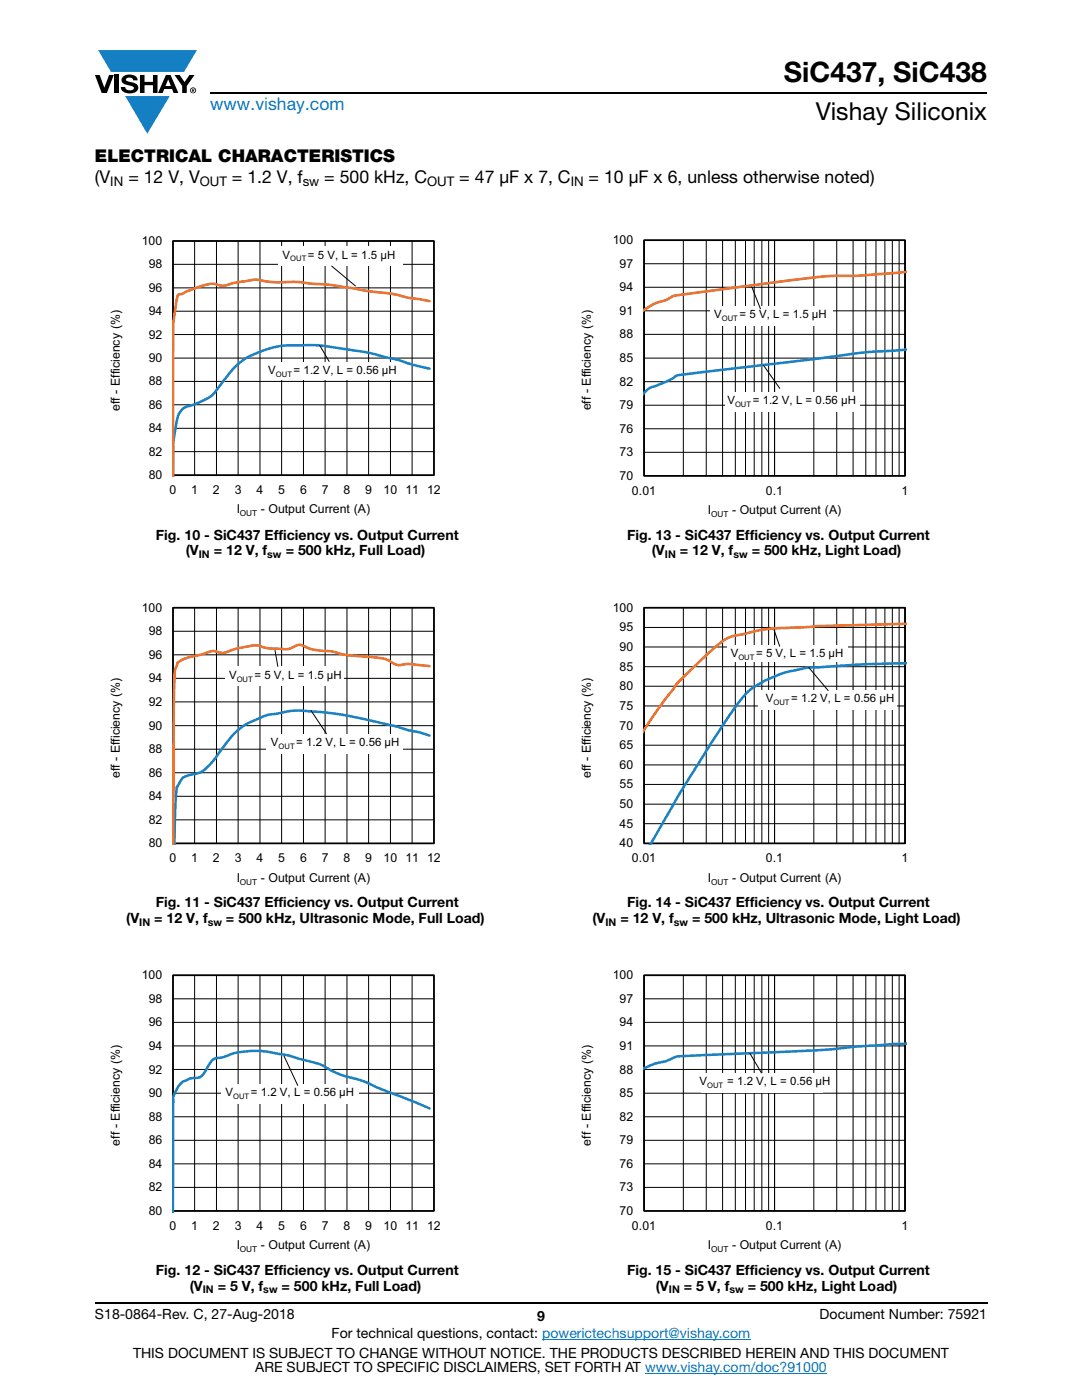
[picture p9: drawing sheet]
<svg xmlns="http://www.w3.org/2000/svg" width="216mm" height="279mm" viewBox="0 0 216 279" stroke-linecap="round" stroke-linejoin="round" font-family="sans-serif">
<defs><g id="words">
<text font-size="5.6" x="156.4" y="16.4">SiC437, SiC438</text>
<text font-size="4.9" x="162.8" y="24">Vishay Siliconix</text>
<text font-size="3.5" fill="#067ec4" x="42" y="21.9">www.vishay.com</text>
<g font-size="3.5">
<text x="18.9" y="32.3">ELECTRICAL CHARACTERISTICS</text>
<text x="18.9" y="36.6">(V</text>
<text x="25.6" y="36.6">= 12 V, V</text>
<text x="46.3" y="36.6">= 1.2 V, f</text>
<text x="64.7" y="36.6">= 500 kHz, C</text>
<text x="91.7" y="36.6">= 47 μF x 7, C</text>
<text x="117.5" y="36.6">= 10 μF x 6, unless otherwise noted)</text>
</g>
<g font-size="2.8">
<text x="31.1" y="107.7">Fig. 10 - SiC437 Efficiency vs. Output Current</text>
<text x="125.1" y="107.7">Fig. 13 - SiC437 Efficiency vs. Output Current</text>
<text x="37.1" y="110.8">(V</text>
<text x="42.7" y="110.8">= 12 V, f</text>
<text x="57" y="110.8">= 500 kHz, Full Load)</text>
<text x="130.1" y="110.8">(V</text>
<text x="135.7" y="110.8">= 12 V, f</text>
<text x="150" y="110.8">= 500 kHz, Light Load)</text>
<text x="25.2" y="184.2">(V</text>
<text x="30.8" y="184.2">= 12 V, f</text>
<text x="31.1" y="181">Fig. 11 - SiC437 Efficiency vs. Output Current</text>
<text x="45.1" y="184.2">= 500 kHz, Ultrasonic Mode, Full Load)</text>
<text x="118.2" y="184.2">(V</text>
<text x="123.8" y="184.2">= 12 V, f</text>
<text x="125.1" y="181">Fig. 14 - SiC437 Efficiency vs. Output Current</text>
<text x="138.1" y="184.2">= 500 kHz, Ultrasonic Mode, Light Load)</text>
<text x="31.1" y="254.4">Fig. 12 - SiC437 Efficiency vs. Output Current</text>
<text x="37.8" y="257.6">(V</text>
<text x="43.4" y="257.6">= 5 V, f</text>
<text x="56.2" y="257.6">= 500 kHz, Full Load)</text>
<text x="125.1" y="254.4">Fig. 15 - SiC437 Efficiency vs. Output Current</text>
<text x="130.9" y="257.6">(V</text>
<text x="136.4" y="257.6">= 5 V, f</text>
<text x="149.2" y="257.6">= 500 kHz, Light Load)</text>
<text x="18.9" y="263.3">S18-0864-Rev. C, 27-Aug-2018</text>
<text x="107.2" y="263.6">9</text>
<text x="163.6" y="263.3">Document Number: 75921</text>
<text x="66.2" y="267.1">For technical questions, contact: powerictechsupport@vishay.com</text>
<text x="26.5" y="271">THIS DOCUMENT IS SUBJECT TO CHANGE WITHOUT NOTICE. THE PRODUCTS DESCRIBED HEREIN AND THIS DOCUMENT</text>
<text x="50.9" y="273.8">ARE SUBJECT TO SPECIFIC DISCLAIMERS, SET FORTH AT www.vishay.com/doc?91000</text>
</g>
<g font-size="2.6">
<text x="22" y="37.2">IN</text>
<text x="39.9" y="37.2">OUT</text>
<text x="60.4" y="37.2">sw</text>
<text x="85.2" y="37.2">OUT</text>
<text x="113.9" y="37.2">IN</text>
</g>
<g font-size="2.5">
<text x="28.3" y="48.9">100</text>
<text x="29.7" y="53.6">98</text>
<text x="122.3" y="48.7">100</text>
<text x="123.6" y="53.4">97</text>
<text x="29.7" y="58.2">96</text>
<text x="123.6" y="58.1">94</text>
<text x="29.7" y="62.9">94</text>
<text x="123.6" y="62.8">91</text>
<text x="29.7" y="67.6">92</text>
<text x="123.6" y="67.5">88</text>
<text x="29.7" y="76.9">88</text>
<text x="29.7" y="72.2">90</text>
<text x="123.6" y="76.9">82</text>
<text x="123.6" y="72.2">85</text>
<text x="23.9" y="82" transform="rotate(-90 23.9 82)">eff - Efficiency (%)</text>
<text x="29.7" y="81.6">86</text>
<text x="117.9" y="81.9" transform="rotate(-90 117.9 81.9)">eff - Efficiency (%)</text>
<text x="123.6" y="81.6">79</text>
<text x="29.7" y="86.3">84</text>
<text x="123.6" y="86.3">76</text>
<text x="29.7" y="95.6">80</text>
<text x="29.7" y="90.9">82</text>
<text x="123.6" y="95.8">70</text>
<text x="123.6" y="91.1">73</text>
<text x="33.8" y="98.5">0</text>
<text x="38.2" y="98.5">1</text>
<text x="42.5" y="98.5">2</text>
<text x="46.8" y="98.5">3</text>
<text x="51.2" y="98.5">4</text>
<text x="55.5" y="98.5">5</text>
<text x="59.9" y="98.5">6</text>
<text x="64.2" y="98.5">7</text>
<text x="68.5" y="98.5">8</text>
<text x="72.9" y="98.5">9</text>
<text x="76.5" y="98.5">10 11 12</text>
<text x="126.1" y="98.7">0.01</text>
<text x="152.8" y="98.7">0.1</text>
<text x="179.9" y="98.7">1</text>
<text x="47.2" y="102.4">I</text>
<text x="52.1" y="102.4">- Output Current (A)</text>
<text x="141.2" y="102.6">I</text>
<text x="146.1" y="102.6">- Output Current (A)</text>
<text x="28.3" y="122.1">100</text>
<text x="122.3" y="122.1">100</text>
<text x="123.6" y="126">95</text>
<text x="29.7" y="131.5">96</text>
<text x="29.7" y="126.8">98</text>
<text x="123.6" y="129.9">90</text>
<text x="29.7" y="136.2">94</text>
<text x="123.6" y="137.8">80</text>
<text x="123.6" y="133.8">85</text>
<text x="29.7" y="140.9">92</text>
<text x="123.6" y="141.7">75</text>
<text x="29.7" y="145.6">90</text>
<text x="123.6" y="149.5">65</text>
<text x="123.6" y="145.6">70</text>
<text x="23.9" y="155.3" transform="rotate(-90 23.9 155.3)">eff - Efficiency (%)</text>
<text x="29.7" y="155">86</text>
<text x="29.7" y="150.3">88</text>
<text x="117.9" y="155.3" transform="rotate(-90 117.9 155.3)">eff - Efficiency (%)</text>
<text x="123.6" y="153.4">60</text>
<text x="29.7" y="159.7">84</text>
<text x="123.6" y="161.3">50</text>
<text x="123.6" y="157.3">55</text>
<text x="29.7" y="164.4">82</text>
<text x="123.6" y="165.2">45</text>
<text x="29.7" y="169.1">80</text>
<text x="33.8" y="172">0</text>
<text x="38.2" y="172">1</text>
<text x="42.5" y="172">2</text>
<text x="46.8" y="172">3</text>
<text x="51.2" y="172">4</text>
<text x="55.5" y="172">5</text>
<text x="59.9" y="172">6</text>
<text x="64.2" y="172">7</text>
<text x="68.5" y="172">8</text>
<text x="72.9" y="172">9</text>
<text x="76.5" y="172">10 11 12</text>
<text x="123.6" y="169.1">40</text>
<text x="126.1" y="172">0.01</text>
<text x="152.8" y="172">0.1</text>
<text x="179.9" y="172">1</text>
<text x="47.2" y="175.9">I</text>
<text x="52.1" y="175.9">- Output Current (A)</text>
<text x="141.2" y="175.9">I</text>
<text x="146.1" y="175.9">- Output Current (A)</text>
<text x="28.3" y="195.4">100</text>
<text x="122.3" y="195.4">100</text>
<text x="29.7" y="200.1">98</text>
<text x="123.6" y="200.1">97</text>
<text x="29.7" y="209.5">94</text>
<text x="29.7" y="204.8">96</text>
<text x="123.6" y="209.5">91</text>
<text x="123.6" y="204.8">94</text>
<text x="29.7" y="214.2">92</text>
<text x="123.6" y="214.2">88</text>
<text x="29.7" y="218.9">90</text>
<text x="123.6" y="218.9">85</text>
<text x="29.7" y="223.6">88</text>
<text x="123.6" y="223.6">82</text>
<text x="23.9" y="228.6" transform="rotate(-90 23.9 228.6)">eff - Efficiency (%)</text>
<text x="29.7" y="233.1">84</text>
<text x="29.7" y="228.3">86</text>
<text x="117.9" y="228.6" transform="rotate(-90 117.9 228.6)">eff - Efficiency (%)</text>
<text x="123.6" y="233.1">76</text>
<text x="123.6" y="228.3">79</text>
<text x="29.7" y="237.8">82</text>
<text x="123.6" y="237.8">73</text>
<text x="29.7" y="242.5">80</text>
<text x="33.8" y="245.4">0</text>
<text x="38.2" y="245.4">1</text>
<text x="42.5" y="245.4">2</text>
<text x="46.8" y="245.4">3</text>
<text x="51.2" y="245.4">4</text>
<text x="55.5" y="245.4">5</text>
<text x="59.9" y="245.4">6</text>
<text x="64.2" y="245.4">7</text>
<text x="68.5" y="245.4">8</text>
<text x="72.9" y="245.4">9</text>
<text x="76.5" y="245.4">10 11 12</text>
<text x="123.6" y="242.5">70</text>
<text x="126.1" y="245.4">0.01</text>
<text x="152.8" y="245.4">0.1</text>
<text x="179.9" y="245.4">1</text>
<text x="47.2" y="249.3">I</text>
<text x="52.1" y="249.3">- Output Current (A)</text>
<text x="141.2" y="249.3">I</text>
<text x="146.1" y="249.3">- Output Current (A)</text>
</g>
<g font-size="2.3">
<text x="56.4" y="51.6">V</text>
<text x="61.4" y="51.6">= 5 V, L = 1.5 µH</text>
<text x="142.5" y="63.5">V</text>
<text x="147.5" y="63.5">= 5 V, L = 1.5 µH</text>
<text x="53.5" y="74.6">V</text>
<text x="58.6" y="74.6">= 1.2 V, L = 0.56 µH</text>
<text x="145.1" y="80.7">V</text>
<text x="150.2" y="80.7">= 1.2 V, L = 0.56 µH</text>
<text x="145.8" y="131.2">V</text>
<text x="150.9" y="131.2">= 5 V, L = 1.5 µH</text>
<text x="45.7" y="135.5">V</text>
<text x="50.8" y="135.5">= 5 V, L = 1.5 µH</text>
<text x="152.8" y="140.1">V</text>
<text x="157.9" y="140.1">= 1.2 V, L = 0.56 µH</text>
<text x="54.1" y="148.9">V</text>
<text x="59.1" y="148.9">= 1.2 V, L = 0.56 µH</text>
<text x="45" y="218.8">V</text>
<text x="50.1" y="218.8">= 1.2 V, L = 0.56 µH</text>
<text x="139.6" y="216.6">V</text>
<text x="145.1" y="216.6">= 1.2 V, L = 0.56 µH</text>
</g>
<g font-size="2.1">
<text x="39.7" y="111.4">IN</text>
<text x="53.3" y="111.4">sw</text>
<text x="132.7" y="111.4">IN</text>
<text x="146.3" y="111.4">sw</text>
<text x="27.8" y="184.7">IN</text>
<text x="41.4" y="184.7">sw</text>
<text x="120.8" y="184.7">IN</text>
<text x="134.5" y="184.7">sw</text>
<text x="40.4" y="258.1">IN</text>
<text x="52.5" y="258.1">sw</text>
<text x="133.5" y="258.1">IN</text>
<text x="145.6" y="258.1">sw</text>
</g>
<g font-size="1.7">
<text x="47.9" y="103">OUT</text>
<text x="141.9" y="103.2">OUT</text>
<text x="47.9" y="176.5">OUT</text>
<text x="141.9" y="176.5">OUT</text>
<text x="47.9" y="249.9">OUT</text>
<text x="141.9" y="249.9">OUT</text>
</g>
<g font-size="1.5">
<text x="57.9" y="52.2">OUT</text>
<text x="144" y="64.1">OUT</text>
<text x="55.1" y="75.2">OUT</text>
<text x="146.7" y="81.2">OUT</text>
<text x="147.3" y="131.7">OUT</text>
<text x="47.2" y="136">OUT</text>
<text x="154.3" y="140.7">OUT</text>
<text x="55.6" y="149.4">OUT</text>
<text x="46.5" y="219.4">OUT</text>
<text x="141.1" y="217.1">OUT</text>
</g>
</g></defs>
<g fill="#147fc3">
<path d="M19.6 10h19.7l-2.6 4.3h-1.1h-13.5z"/>
<path d="M25 19.2h8.9l-4.5 7.5z"/>
</g>
<g fill="#000">
<path d="M18.9 15h1l.9 2.5 1-2.5h.9l-1.4 3.6h-1zM22.9 15h.9v3.6h-.9zM24.6 15.3a2.1 2.1 0 0 1 2.8 .3l.1 .4h-.9a.79 .79 0 0 0-.7-.5 .79 .79 0 0 0-.8 .4l.3 .3 1 .2a1.08 1.08 0 0 1 1.2 1 1.08 1.08 0 0 1-1.1 1.2 1.73 1.73 0 0 1-2.4-1.2h.9a.96 .96 0 0 0 .8 .6 .96 .96 0 0 0 .9-.4 1.31 1.31 0 0 0-1.2-.6 1.03 1.03 0 0 1-1.1-.6 1.03 1.03 0 0 1 .2-1.1zM27.9 15h.9v1.3h1.7v-1.3h.9v3.6h-.9v-1.6h-1.7v1.6h-.9zM34.8 15h1.1l.9 1.4 1-1.4h1l-1.5 2.2v1.4h-.9v-1.4z"/>
<path d="M33.6 15.9l.5 1.3h-1.1zM33.1 15l-1.6 3.6h1l.3-.8h1.5l.3 .8h1l-1.6-3.6z"/>
<path d="M38.4 17.8h.2v.2h-.2zM38.3 17.7v.7h.1v-.3l.4 .3-.2-.3 .2-.2-.1-.2z"/>
<path d="M38.1 18a.46 .46 0 0 1 .9 0 .46 .46 0 0 1-.9 0zM37.9 18a.6 .6 0 0 0 1.2 0 .6 .6 0 0 0-1.2 0z"/>
</g>
<path d="M42 18.6h155M18.9 260h178.1" fill="none" stroke="#000" stroke-width=".36"/>
<path d="M108.2 267.3h41.5M128.7 274h36.3" fill="none" stroke="#067ec4" stroke-width=".2"/>
<path d="M18.9 43.5h83.7v60.1h-83.7z" fill="#fff"/>
<g fill="none" stroke="#000" stroke-width=".2">
<path d="M34.5 48.1h52.1v46.7h-52.1zM34.5 57.5h52.1M34.5 52.8h52.1M38.8 48.1v46.7M43.2 48.1v46.7M47.5 48.1v46.7M51.9 48.1v46.7M56.2 48.1v46.7M60.6 48.1v46.7M64.9 48.1v46.7M69.2 48.1v46.7M73.6 48.1v46.7"/>
<path d="M77.9 48.1v46.7M82.2 48.1v46.7M34.5 76.1h52.1M34.5 71.5h52.1M34.5 66.8h52.1M34.5 62.1h52.1M34.5 90.1h52.1M34.5 85.5h52.1M34.5 80.8h52.1"/>
</g>
<path d="M34.5 48.1h52.1v46.7h-52.1z" fill="none" stroke="#000" stroke-width=".34"/>
<path d="M85.7 73.6l-3.5-.8-3-1-1.7-.4a100.6 100.6 0 0 0-13.4-2.4l-2.6-.1a28.1 28.1 0 0 0-7.4 .5 14.6 14.6 0 0 0-8.5 5.3l-1.1 1.4a10.4 10.4 0 0 1-3.4 3.6l-2.7 1.1a3.2 3.2 0 0 0-2.6 1.7 29.2 29.2 0 0 0-1.3 9.9v2.7" fill="none" stroke="#1982c5" stroke-width=".51"/>
<path d="M85.7 60.1l-3.9-.6a46.2 46.2 0 0 0-9.1-1.5l-3.4-.6a48 48 0 0 0-7.8-.8 37.3 37.3 0 0 0-6.9-.3l-1.3-.1a7.8 7.8 0 0 0-4.8 0l-2.2 .4a3.9 3.9 0 0 1-3.5 .1 14.9 14.9 0 0 0-5.4 1.4l-1.1 .6-.7 .1-.2 .2a53 53 0 0 0-.9 12.9v23.2" fill="none" stroke="#f3732a" stroke-width=".51"/>
<g fill="#fff">
<path d="M55.6 49.2h24.8v3.9h-24.8z"/>
<path d="M53.8 72.2h25.2v3.6h-25.2z"/>
</g>
<path d="M66.1 53.1l4.9 4M63.7 68.8l2 3.4" fill="none" stroke="#000" stroke-width=".2"/>
<path d="M18.9 116.7h83.7v60.4h-83.7z" fill="#fff"/>
<g fill="none" stroke="#000" stroke-width=".2">
<path d="M34.5 121.3h52.1v47h-52.1zM34.5 135.4h52.1M34.5 130.7h52.1M34.5 126h52.1M38.8 121.3v47M43.2 121.3v47M47.5 121.3v47M51.9 121.3v47M56.2 121.3v47M60.6 121.3v47M64.9 121.3v47M69.2 121.3v47"/>
<path d="M73.6 121.3v47M77.9 121.3v47M82.2 121.3v47M34.5 158.9h52.1M34.5 154.2h52.1M34.5 149.5h52.1M34.5 144.8h52.1M34.5 140.1h52.1M34.5 163.6h52.1"/>
</g>
<path d="M34.5 121.3h52.1v47h-52.1z" fill="none" stroke="#000" stroke-width=".34"/>
<path d="M85.7 146.8l-6.9-1.9-6.5-1.5-3.9-.7-4.3-.6a26.4 26.4 0 0 0-7.4 0l-.9 .2a17 17 0 0 0-7.9 3.1 38 38 0 0 0-5.5 6.6 6 6 0 0 1-4.7 2.7 2.5 2.5 0 0 0-2.1 2 1.3 1.3 0 0 0-.4 1.3l-.2 3.4-.2 7.2" fill="none" stroke="#1982c5" stroke-width=".51"/>
<path d="M85.7 132.9l-2.2-.2a9.3 9.3 0 0 0-3.8 0h-.5a12.5 12.5 0 0 0-6.9-1.7l-3.9-.4a12.7 12.7 0 0 0-4.8-.8 8.2 8.2 0 0 1-3.4-1.1 5.1 5.1 0 0 0-2.6 .8h-2.2a11.3 11.3 0 0 1-4.3-.7l-1.3 .1-3.5 .8a3.5 3.5 0 0 1-3.5 .3h-.8l-1.8 .6a9.4 9.4 0 0 0-4.8 1.7v.2a6.8 6.8 0 0 0-.6 3.1l-.2 33" fill="none" stroke="#f3732a" stroke-width=".51"/>
<g fill="#fff">
<path d="M53.3 146.5h27.1v3.8h-27.1z"/>
<path d="M44.9 133.1h23.6v3.8h-23.6z"/>
</g>
<path d="M54.9 129.7l.5 3.4M62 141.7l3.2 4.8" fill="none" stroke="#000" stroke-width=".2"/>
<path d="M18.9 190.1h83.7v60.3h-83.7z" fill="#fff"/>
<g fill="none" stroke="#000" stroke-width=".2">
<path d="M34.5 194.6h52.1v47.1h-52.1zM34.5 199.3h52.1M38.8 194.6v47.1M43.2 194.6v47.1M47.5 194.6v47.1M51.9 194.6v47.1M56.2 194.6v47.1M60.6 194.6v47.1M64.9 194.6v47.1M69.2 194.6v47.1M73.6 194.6v47.1M77.9 194.6v47.1"/>
<path d="M82.2 194.6v47.1M34.5 218.2h52.1M34.5 213.4h52.1M34.5 208.7h52.1M34.5 204h52.1M34.5 237h52.1M34.5 232.3h52.1M34.5 227.6h52.1M34.5 222.9h52.1"/>
</g>
<path d="M34.5 194.6h52.1v47.1h-52.1z" fill="none" stroke="#000" stroke-width=".34"/>
<path d="M85.7 221.2l-9.9-4a25 25 0 0 0-7.4-2.6l-1.7-.7a17.3 17.3 0 0 0-6.9-2.6l-2.2-.7a35.8 35.8 0 0 0-7.4-.9l-1.3 .2a11.1 11.1 0 0 0-4.4 1.1l-.4 .1a2.22 2.22 0 0 0-2.4 1.4l-.4 .6a3.1 3.1 0 0 1-2 2 4.4 4.4 0 0 0-4.2 2.7 6.4 6.4 0 0 0-.5 3.5l-.1 20.7" fill="none" stroke="#1982c5" stroke-width=".51"/>
<path d="M44 216.4h27.5v3.9h-27.5z" fill="#fff"/>
<path d="M56.6 210.7l2.8 6" fill="none" stroke="#000" stroke-width=".2"/>
<path d="M112.9 43.3h83.7v60.4h-83.7z" fill="#fff"/>
<g fill="none" stroke="#000" stroke-width=".2">
<path d="M128.5 47.9h52.1v47.1h-52.1zM128.5 57.3h52.1M128.5 52.6h52.1M136.4 47.9v47.1M140.9 47.9v47.1M144.2 47.9v47.1M146.7 47.9v47.1M148.8 47.9v47.1M150.5 47.9v47.1M152 47.9v47.1M153.4 47.9v47.1M154.6 47.9v47.1"/>
<path d="M162.4 47.9v47.1M167 47.9v47.1M170.2 47.9v47.1M172.8 47.9v47.1M174.8 47.9v47.1M176.6 47.9v47.1M178.1 47.9v47.1M179.4 47.9v47.1M128.5 76.2h52.1M128.5 71.5h52.1M128.5 66.7h52.1M128.5 62h52.1"/>
<path d="M128.5 90.3h52.1M128.5 85.6h52.1M128.5 80.9h52.1"/>
</g>
<path d="M128.5 47.9h52.1v47.1h-52.1z" fill="none" stroke="#000" stroke-width=".34"/>
<path d="M180.9 69.8l-3.2 .2a86.7 86.7 0 0 0-13.2 1.4l-28.1 3.3a4.8 4.8 0 0 0-2.7 1.1l-2 .9a7 7 0 0 0-3.2 1.7l-.1 .1" fill="none" stroke="#1982c5" stroke-width=".51"/>
<path d="M180.9 54.3l-4.2 .3a94.5 94.5 0 0 1-11.1 .5l-6.6 .7-23.6 3.1a3.9 3.9 0 0 0-2.5 1l-.4 .1a10.4 10.4 0 0 0-4.1 1.9" fill="none" stroke="#f3732a" stroke-width=".51"/>
<g fill="#fff">
<path d="M144.7 78.3h26.9v3.8h-26.9z"/>
<path d="M141.7 61.1h24.5v3.9h-24.5z"/>
</g>
<path d="M150 57.2l1.8 4.5M152.3 72.8l3.3 4.8" fill="none" stroke="#000" stroke-width=".2"/>
<path d="M112.9 116.7h83.7v60.4h-83.7z" fill="#fff"/>
<g fill="none" stroke="#000" stroke-width=".2">
<path d="M128.5 121.3h52.1v47h-52.1zM128.5 137h52.1M128.5 133.1h52.1M128.5 129.1h52.1M128.5 125.2h52.1M136.4 121.3v47M140.9 121.3v47M144.2 121.3v47M146.7 121.3v47M148.8 121.3v47M150.5 121.3v47M152 121.3v47"/>
<path d="M153.4 121.3v47M154.6 121.3v47M162.4 121.3v47M167 121.3v47M170.2 121.3v47M172.8 121.3v47M174.8 121.3v47M176.6 121.3v47M178.1 121.3v47M179.4 121.3v47M128.5 156.6h52.1M128.5 152.7h52.1"/>
<path d="M128.5 148.7h52.1M128.5 144.8h52.1M128.5 140.9h52.1M128.5 164.4h52.1M128.5 160.5h52.1"/>
</g>
<path d="M128.5 121.3h52.1v47h-52.1z" fill="none" stroke="#000" stroke-width=".34"/>
<path d="M180.9 132.3l-9.4 .3-7.6 .5a26.2 26.2 0 0 0-8.1 1.4 19.5 19.5 0 0 0-7 4 151.5 151.5 0 0 0-11.1 16.6l-2.6 4.2-5.4 9.3" fill="none" stroke="#1982c5" stroke-width=".51"/>
<path d="M180.9 124.5l-11.7 .3a71.2 71.2 0 0 0-9.3 .4l-1.5 .1a36.1 36.1 0 0 0-10.7 1.4l-.6 .1a8 8 0 0 0-4.4 2.3l-3.6 3.4a43.4 43.4 0 0 0-6.8 7.7l-3.9 5.6" fill="none" stroke="#f3732a" stroke-width=".51"/>
<g fill="#fff">
<path d="M151.3 137.7h27.7v3.9h-27.7z"/>
<path d="M145 128.8h24.1v3.3h-24.1z"/>
</g>
<path d="M154.4 125.6l1.2 3.4M161.3 133.1l4 4.8" fill="none" stroke="#000" stroke-width=".2"/>
<path d="M112.9 190.1h83.7v60.3h-83.7z" fill="#fff"/>
<g fill="none" stroke="#000" stroke-width=".2">
<path d="M128.5 194.6h52.1v47.1h-52.1zM128.5 199.3h52.1M136.4 194.6v47.1M140.9 194.6v47.1M144.2 194.6v47.1M146.7 194.6v47.1M148.8 194.6v47.1M150.5 194.6v47.1M152 194.6v47.1M153.4 194.6v47.1M154.6 194.6v47.1M162.4 194.6v47.1"/>
<path d="M167 194.6v47.1M170.2 194.6v47.1M172.8 194.6v47.1M174.8 194.6v47.1M176.6 194.6v47.1M178.1 194.6v47.1M179.4 194.6v47.1M128.5 218.2h52.1M128.5 213.4h52.1M128.5 208.7h52.1M128.5 204h52.1M128.5 237h52.1"/>
<path d="M128.5 232.3h52.1M128.5 227.6h52.1M128.5 222.9h52.1"/>
</g>
<path d="M128.5 194.6h52.1v47.1h-52.1z" fill="none" stroke="#000" stroke-width=".34"/>
<path d="M180.9 208.3l-8.6 .5a209.7 209.7 0 0 1-21.2 1.3l-13.4 .6a7.6 7.6 0 0 0-3.1 .3l-.3 .2a9.7 9.7 0 0 1-3.5 1l-2.4 1" fill="none" stroke="#1982c5" stroke-width=".51"/>
<path d="M139.8 214.2h24.3v3.8h-24.3z" fill="#fff"/>
<path d="M149.6 210.1l2.4 4.1" fill="none" stroke="#000" stroke-width=".2"/>
<use href="#words"/>
</svg>
